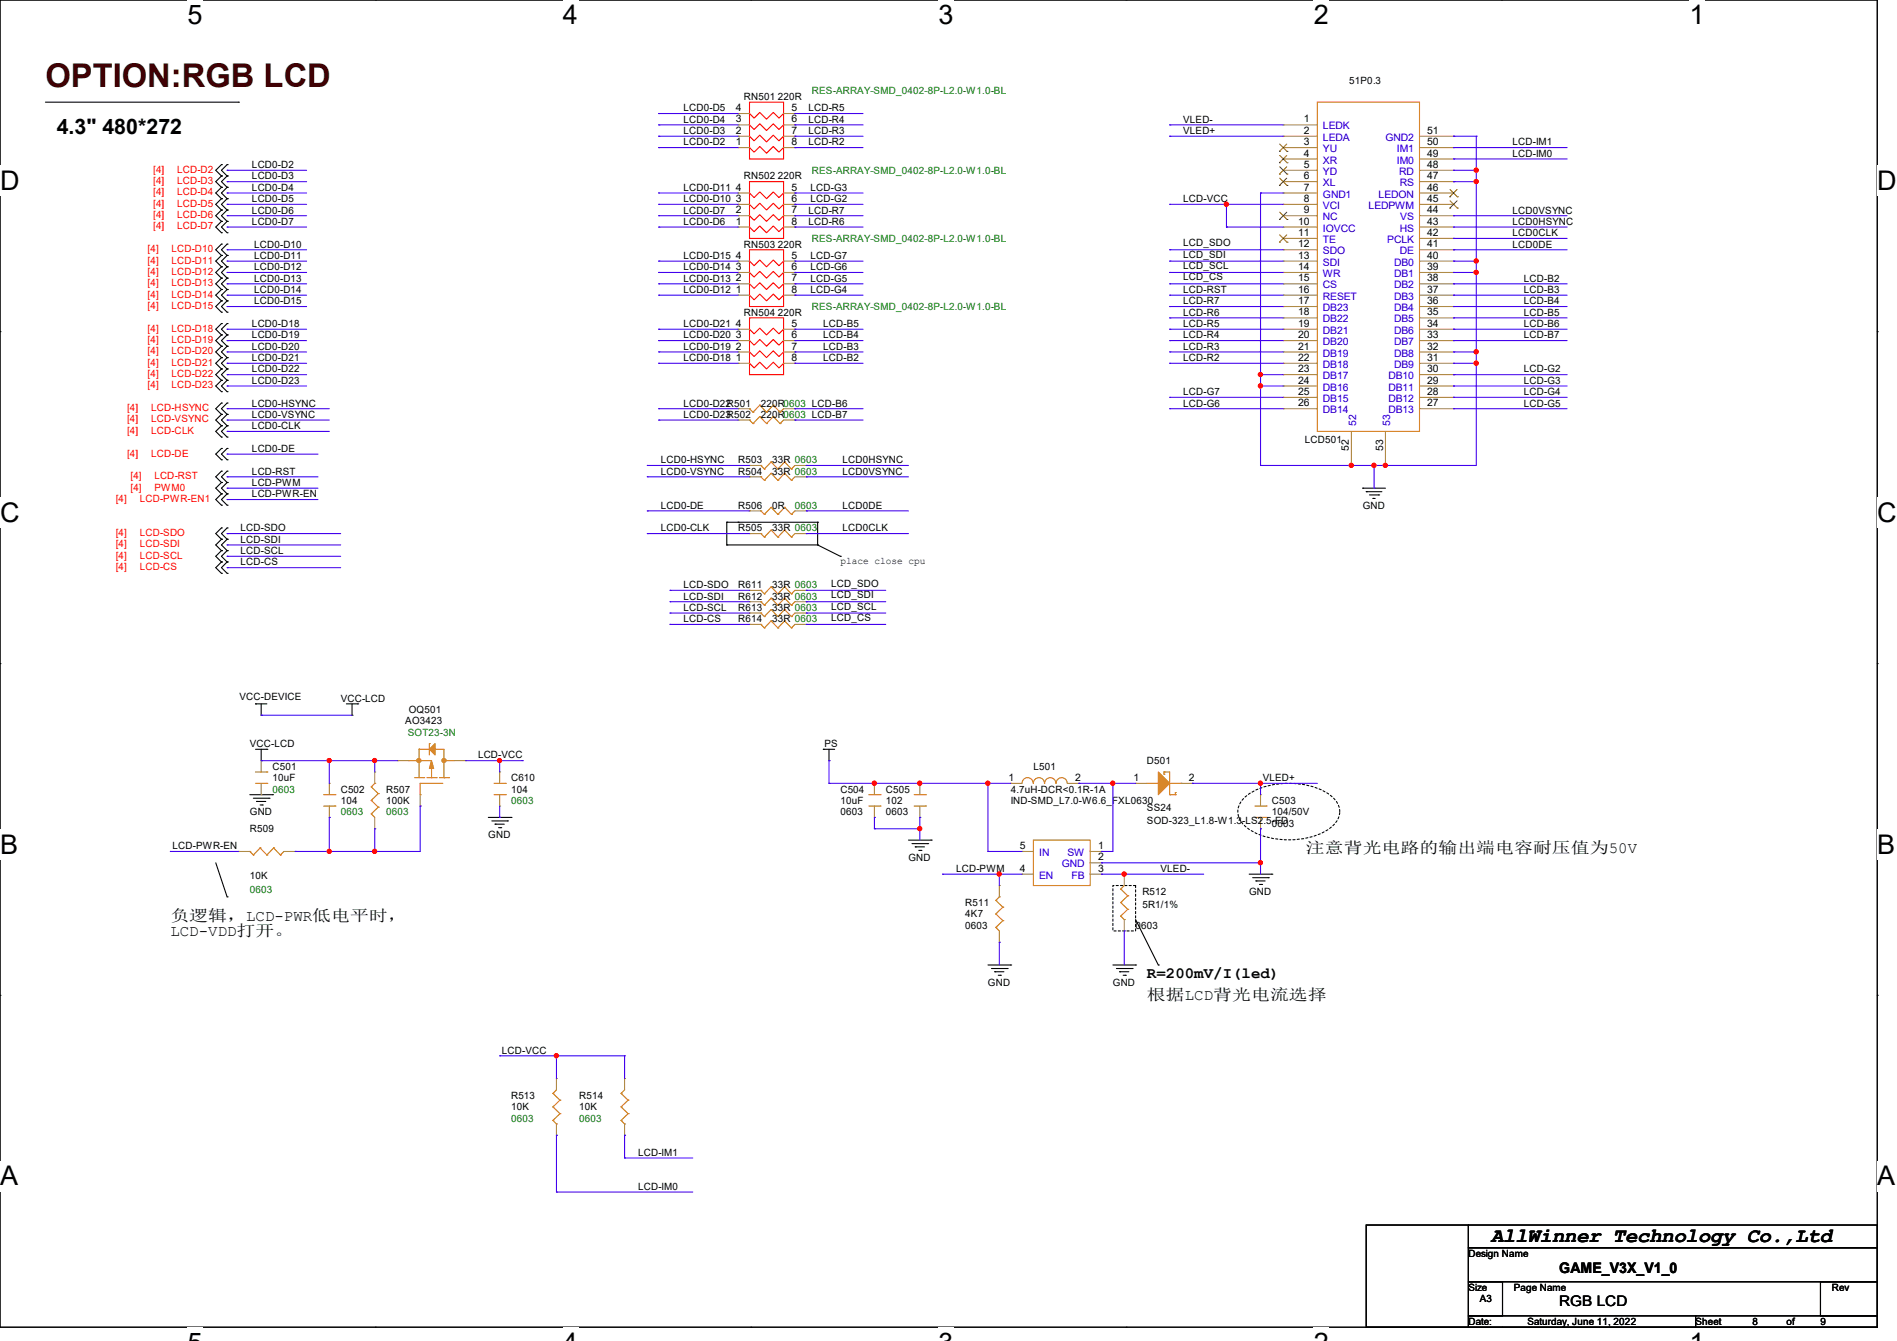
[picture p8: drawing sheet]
<svg xmlns="http://www.w3.org/2000/svg" width="297mm" height="210mm" viewBox="0 0 297 210" stroke-linecap="round" stroke-linejoin="round" font-family="sans-serif">
<defs><g id="words">
<text font-size="5.1" fill="#400000" x="7.1" y="13.7">OPTION:RGB LCD</text>
<g font-size="4.2">
<text x="29.4" y="3.8">5</text>
<text x="88.1" y="3.8">4</text>
<text x="146.9" y="3.8">3</text>
<text x="205.7" y="3.8">2</text>
<text x="264.5" y="3.8">1</text>
<text x="0" y="29.8">D</text>
<text x="293.9" y="29.8">D</text>
<text x="0" y="81.7">C</text>
<text x="293.9" y="81.7">C</text>
<text x="0" y="133.7">B</text>
<text x="293.9" y="133.7">B</text>
<text x="0" y="185.6">A</text>
<text x="293.9" y="185.6">A</text>
</g>
<text font-size="3.3" x="8.9" y="20.9">4.3&quot; 480*272</text>
<text font-size="3.2" x="233.5" y="194.5">AllWinner Technology Co.,Ltd</text>
<g font-size="2.5">
<text x="204.5" y="133.5">注意背光电路的输出端电容耐压值为50V</text>
<text x="26.7" y="146.6">LCD-VDD打开。</text>
<text x="26.7" y="144.2">负逻辑，LCD-PWR低电平时，</text>
<text x="179.6" y="153.1">R=200mV/I(led)</text>
<text x="179.6" y="156.6">根据LCD背光电流选择</text>
</g>
<g font-size="2.3">
<text x="244.1" y="199.3">GAME_V3X_V1_0</text>
<text x="244.1" y="204.6">RGB LCD</text>
</g>
<g font-size="1.6">
<text x="107" y="17.4">LCD0-D5</text>
<text x="115.2" y="17.4">4</text>
<text x="116.5" y="15.7">RN501 220R</text>
<text x="123.9" y="17.4">5</text>
<text x="126.6" y="17.4">LCD-R5</text>
<text x="211.2" y="13.2">51P0.3</text>
<text x="107" y="21">LCD0-D3</text>
<text x="107" y="19.2">LCD0-D4</text>
<text x="107" y="22.8">LCD0-D2</text>
<text x="115.2" y="19.2">3</text>
<text x="115.2" y="21">2</text>
<text x="115.2" y="22.7">1</text>
<text x="123.9" y="22.7">8</text>
<text x="123.9" y="21">7</text>
<text x="123.9" y="19.2">6</text>
<text x="126.6" y="22.8">LCD-R2</text>
<text x="126.6" y="21">LCD-R3</text>
<text x="126.6" y="19.2">LCD-R4</text>
<text x="185.2" y="19.2">VLED-</text>
<text x="185.2" y="21">VLED+</text>
<text x="204.1" y="22.7">3</text>
<text x="204.1" y="21">2</text>
<text x="204.1" y="19.2">1</text>
<text x="223.5" y="22.7">50</text>
<text x="223.5" y="21">51</text>
<text x="236.8" y="22.8">LCD-IM1</text>
<text x="39.5" y="28.1">LCD0-D3</text>
<text x="39.5" y="26.3">LCD0-D2</text>
<text x="39.5" y="29.9">LCD0-D4</text>
<text x="107" y="29.9">LCD0-D11</text>
<text x="115.2" y="29.8">4</text>
<text x="116.5" y="28.1">RN502 220R</text>
<text x="123.9" y="29.8">5</text>
<text x="126.9" y="29.9">LCD-G3</text>
<text x="204.1" y="29.8">7</text>
<text x="204.1" y="28.1">6</text>
<text x="204.1" y="26.3">5</text>
<text x="204.1" y="24.5">4</text>
<text x="223.5" y="29.8">46</text>
<text x="223.5" y="28.1">47</text>
<text x="223.5" y="26.3">48</text>
<text x="223.5" y="24.5">49</text>
<text x="236.8" y="24.6">LCD-IM0</text>
<text x="39.5" y="31.7">LCD0-D5</text>
<text x="39.5" y="33.4">LCD0-D6</text>
<text x="39.5" y="35.2">LCD0-D7</text>
<text x="107" y="35.2">LCD0-D6</text>
<text x="107" y="33.4">LCD0-D7</text>
<text x="107" y="31.7">LCD0-D10</text>
<text x="115.2" y="31.6">3</text>
<text x="115.2" y="33.4">2</text>
<text x="115.2" y="35.2">1</text>
<text x="123.9" y="35.2">8</text>
<text x="123.9" y="33.4">7</text>
<text x="123.9" y="31.6">6</text>
<text x="126.6" y="35.2">LCD-R6</text>
<text x="126.6" y="33.4">LCD-R7</text>
<text x="126.9" y="31.7">LCD-G2</text>
<text x="185.2" y="31.7">LCD-VCC</text>
<text x="203.2" y="35.2">10</text>
<text x="204.1" y="33.4">9</text>
<text x="204.1" y="31.6">8</text>
<text x="223.5" y="33.4">44</text>
<text x="223.5" y="35.2">43</text>
<text x="223.5" y="31.6">45</text>
<text x="236.8" y="33.4">LCD0VSYNC</text>
<text x="236.8" y="35.2">LCD0HSYNC</text>
<text x="39.8" y="38.8">LCD0-D10</text>
<text x="39.8" y="40.6">LCD0-D11</text>
<text x="107" y="40.6">LCD0-D15</text>
<text x="115.2" y="40.5">4</text>
<text x="116.5" y="38.8">RN503 220R</text>
<text x="123.9" y="40.5">5</text>
<text x="126.9" y="40.6">LCD-G7</text>
<text x="185.2" y="38.6">LCD_SDO</text>
<text x="185.2" y="40.3">LCD_SDI</text>
<text x="203.2" y="37">11</text>
<text x="203.2" y="40.5">13</text>
<text x="203.2" y="38.7">12</text>
<text x="223.5" y="40.5">40</text>
<text x="223.5" y="38.7">41</text>
<text x="223.5" y="37">42</text>
<text x="236.8" y="37">LCD0CLK</text>
<text x="236.8" y="38.8">LCD0DE</text>
<text x="39.8" y="42.3">LCD0-D12</text>
<text x="39.8" y="44.1">LCD0-D13</text>
<text x="39.8" y="45.9">LCD0-D14</text>
<text x="39.8" y="47.7">LCD0-D15</text>
<text x="107" y="45.9">LCD0-D12</text>
<text x="107" y="44.1">LCD0-D13</text>
<text x="107" y="42.3">LCD0-D14</text>
<text x="115.2" y="42.3">3</text>
<text x="115.2" y="44.1">2</text>
<text x="115.2" y="45.8">1</text>
<text x="123.9" y="45.8">8</text>
<text x="123.9" y="44.1">7</text>
<text x="123.9" y="42.3">6</text>
<text x="126.9" y="45.9">LCD-G4</text>
<text x="126.9" y="44.1">LCD-G5</text>
<text x="126.9" y="42.3">LCD-G6</text>
<text x="185.2" y="42.1">LCD_SCL</text>
<text x="185.2" y="43.9">LCD_CS</text>
<text x="185.2" y="45.9">LCD-RST</text>
<text x="185.2" y="47.7">LCD-R7</text>
<text x="203.2" y="47.6">17</text>
<text x="203.2" y="45.8">16</text>
<text x="203.2" y="44.1">15</text>
<text x="203.2" y="42.3">14</text>
<text x="223.5" y="42.3">39</text>
<text x="223.5" y="44.1">38</text>
<text x="223.5" y="45.8">37</text>
<text x="223.5" y="47.6">36</text>
<text x="238.6" y="44.1">LCD-B2</text>
<text x="238.6" y="45.9">LCD-B3</text>
<text x="238.6" y="47.7">LCD-B4</text>
<text x="39.5" y="51.2">LCD0-D18</text>
<text x="39.5" y="53">LCD0-D19</text>
<text x="107" y="53">LCD0-D20</text>
<text x="107" y="51.2">LCD0-D21</text>
<text x="115.2" y="51.2">4</text>
<text x="115.2" y="53">3</text>
<text x="116.5" y="49.4">RN504 220R</text>
<text x="123.9" y="53">6</text>
<text x="123.9" y="51.2">5</text>
<text x="128.9" y="53">LCD-B4</text>
<text x="128.9" y="51.2">LCD-B5</text>
<text x="185.2" y="49.4">LCD-R6</text>
<text x="185.2" y="51.2">LCD-R5</text>
<text x="185.2" y="53">LCD-R4</text>
<text x="203.2" y="53">20</text>
<text x="203.2" y="51.2">19</text>
<text x="203.2" y="49.4">18</text>
<text x="223.5" y="49.4">35</text>
<text x="223.5" y="51.2">34</text>
<text x="223.5" y="53">33</text>
<text x="238.6" y="49.4">LCD-B5</text>
<text x="238.6" y="51.2">LCD-B6</text>
<text x="238.6" y="53">LCD-B7</text>
<text x="39.5" y="54.8">LCD0-D20</text>
<text x="39.5" y="58.3">LCD0-D22</text>
<text x="39.5" y="56.6">LCD0-D21</text>
<text x="107" y="56.6">LCD0-D18</text>
<text x="107" y="54.8">LCD0-D19</text>
<text x="115.2" y="54.7">2</text>
<text x="115.2" y="56.5">1</text>
<text x="123.9" y="56.5">8</text>
<text x="123.9" y="54.7">7</text>
<text x="128.9" y="56.6">LCD-B2</text>
<text x="128.9" y="54.8">LCD-B3</text>
<text x="185.2" y="54.8">LCD-R3</text>
<text x="185.2" y="56.6">LCD-R2</text>
<text x="203.2" y="58.3">23</text>
<text x="203.2" y="56.5">22</text>
<text x="203.2" y="54.7">21</text>
<text x="223.5" y="54.7">32</text>
<text x="223.5" y="56.5">31</text>
<text x="223.5" y="58.3">30</text>
<text x="238.6" y="58.3">LCD-G2</text>
<text x="39.5" y="60.1">LCD0-D23</text>
<text x="39.5" y="65.4">LCD0-VSYNC</text>
<text x="39.5" y="63.7">LCD0-HSYNC</text>
<text x="107" y="63.7">LCD0-D22R501</text>
<text x="107" y="65.4">LCD0-D23R502</text>
<text x="119.1" y="65.4">220R0603 LCD-B7</text>
<text x="119.1" y="63.7">220R0603 LCD-B6</text>
<text x="185.2" y="61.9">LCD-G7</text>
<text x="185.2" y="63.7">LCD-G6</text>
<text x="203.2" y="63.6">26</text>
<text x="203.2" y="61.8">25</text>
<text x="203.2" y="60.1">24</text>
<text x="223.5" y="60.1">29</text>
<text x="223.5" y="61.8">28</text>
<text x="223.5" y="63.6">27</text>
<text x="238.6" y="60.1">LCD-G3</text>
<text x="238.6" y="61.9">LCD-G4</text>
<text x="238.6" y="63.7">LCD-G5</text>
<text x="39.5" y="70.8">LCD0-DE</text>
<text x="39.5" y="67.2">LCD0-CLK</text>
<text x="204.3" y="69.3">LCD501</text>
<text x="211.2" y="70.6" transform="rotate(-90 211.2 70.6)">52</text>
<text x="216.5" y="70.6" transform="rotate(-90 216.5 70.6)">53</text>
<text x="39.5" y="76.1">LCD-PWM</text>
<text x="39.5" y="77.9">LCD-PWR-EN</text>
<text x="39.5" y="74.3">LCD-RST</text>
<text x="103.5" y="72.6">LCD0-HSYNC</text>
<text x="103.5" y="74.3">LCD0-VSYNC</text>
<text x="115.6" y="72.6">R503</text>
<text x="115.6" y="74.3">R504</text>
<text x="120.9" y="72.6">33R 0603</text>
<text x="120.9" y="74.3">33R 0603</text>
<text x="131.9" y="72.6">LCD0HSYNC</text>
<text x="131.9" y="74.3">LCD0VSYNC</text>
<text x="37.7" y="83.2">LCD-SDO</text>
<text x="103.5" y="79.7">LCD0-DE</text>
<text x="103.5" y="83.2">LCD0-CLK</text>
<text x="115.6" y="83.2">R505</text>
<text x="115.6" y="79.7">R506</text>
<text x="120.9" y="83.2">33R 0603</text>
<text x="120.9" y="79.7">0R</text>
<text x="131.9" y="79.7">LCD0DE</text>
<text x="131.9" y="83.2">LCD0CLK</text>
<text x="213.4" y="79.7">GND</text>
<text x="37.7" y="85">LCD-SDI</text>
<text x="37.7" y="86.8">LCD-SCL</text>
<text x="37.7" y="88.6">LCD-CS</text>
<text x="131.6" y="88.3">place close cpu</text>
<text x="107" y="92.1">LCD-SDO</text>
<text x="107" y="93.9">LCD-SDI</text>
<text x="107" y="95.7">LCD-SCL</text>
<text x="115.6" y="92.1">R611</text>
<text x="115.6" y="93.9">R612</text>
<text x="115.6" y="95.7">R613</text>
<text x="120.9" y="92.1">33R 0603</text>
<text x="120.9" y="93.9">33R 0603</text>
<text x="120.9" y="95.7">33R 0603</text>
<text x="130.1" y="91.9">LCD_SDO</text>
<text x="130.1" y="93.7">LCD_SDI</text>
<text x="130.1" y="95.5">LCD_SCL</text>
<text x="107" y="97.4">LCD-CS</text>
<text x="115.6" y="97.4">R614</text>
<text x="120.9" y="97.4">33R 0603</text>
<text x="130.1" y="97.2">LCD_CS</text>
<text x="37.5" y="109.6">VCC-DEVICE</text>
<text x="53.3" y="109.9">VCC-LCD</text>
<text x="63.5" y="113.5">AO3423</text>
<text x="64" y="111.7">OQ501</text>
<text x="39.1" y="117">VCC-LCD</text>
<text x="74.8" y="118.8">LCD-VCC</text>
<text x="129.1" y="117">PS</text>
<text x="179.6" y="119.7">D501</text>
<text x="42.7" y="120.6">C501</text>
<text x="42.7" y="122.3">10uF</text>
<text x="53.3" y="124.1">C502</text>
<text x="53.3" y="125.9">104</text>
<text x="60.5" y="124.1">R507</text>
<text x="60.5" y="125.9">100K</text>
<text x="80" y="122.3">C610</text>
<text x="80" y="124.1">104</text>
<text x="131.6" y="124.1">C504</text>
<text x="131.6" y="125.9">10uF</text>
<text x="138.7" y="124.1">C505</text>
<text x="138.7" y="125.9">102</text>
<text x="157.9" y="122.3">1</text>
<text x="158.2" y="124.1">4.7uH-DCR&lt;0.1R-1A</text>
<text x="158.2" y="125.9">IND-SMD_L7.0-W6.6_FXL0630</text>
<text x="161.8" y="120.6">L501</text>
<text x="168.4" y="122.3">2</text>
<text x="177.5" y="122.3">1</text>
<text x="186.1" y="122.3">2</text>
<text x="197.7" y="122.3">VLED+</text>
<text x="199.1" y="125.9">C503</text>
<text x="39.1" y="127.7">GND</text>
<text x="39.1" y="130.3">R509</text>
<text x="76.5" y="131.2">GND</text>
<text x="131.6" y="127.7">0603</text>
<text x="138.7" y="127.7">0603</text>
<text x="179.6" y="127">SS24</text>
<text x="179.6" y="129.1">SOD-323_L1.8-W1.3-LS2.5-FD</text>
<text x="199.1" y="127.7">104/50V</text>
<text x="199.1" y="129.5">0603</text>
<text x="27" y="133">LCD-PWR-EN</text>
<text x="39.1" y="137.6">10K</text>
<text x="142.2" y="134.8">GND</text>
<text x="149.7" y="136.6">LCD-PWM</text>
<text x="159.7" y="133">5</text>
<text x="159.7" y="136.5">4</text>
<text x="171.9" y="133">1</text>
<text x="171.9" y="136.5">3</text>
<text x="171.9" y="134.7">2</text>
<text x="181.7" y="136.6">VLED-</text>
<text x="151.1" y="141.9">R511</text>
<text x="151.1" y="143.7">4K7</text>
<text x="178.9" y="140.1">R512</text>
<text x="178.9" y="142.2">5R1/1%</text>
<text x="195.6" y="140.1">GND</text>
<text x="151.1" y="145.5">0603</text>
<text x="177.8" y="145.5">0603</text>
<text x="154.7" y="154.3">GND</text>
<text x="174.2" y="154.3">GND</text>
<text x="78.6" y="165">LCD-VCC</text>
<text x="80" y="172.1">R513</text>
<text x="80" y="173.9">10K</text>
<text x="90.7" y="172.1">R514</text>
<text x="90.7" y="173.9">10K</text>
<text x="99.9" y="181">LCD-IM1</text>
<text x="99.9" y="186.3">LCD-IM0</text>
<text x="229.9" y="196.8">Design Name</text>
<text x="229.9" y="202.2">Size</text>
<text x="231.7" y="204">A3</text>
<text x="237" y="202.2">Page Name</text>
<text x="286.8" y="202.2">Rev</text>
<text x="229.9" y="207.5">Date:</text>
<text x="239.1" y="207.5">Saturday, June 11, 2022</text>
<text x="265.5" y="207.5">Sheet</text>
<text x="274.4" y="207.5">8</text>
<text x="279.7" y="207.5">of</text>
<text x="285" y="207.5">9</text>
</g>
<g font-size="1.6" fill="#008000">
<text x="127.1" y="14.8">RES-ARRAY-SMD_0402-8P-L2.0-W1.0-BL</text>
<text x="127.1" y="27.2">RES-ARRAY-SMD_0402-8P-L2.0-W1.0-BL</text>
<text x="127.1" y="37.9">RES-ARRAY-SMD_0402-8P-L2.0-W1.0-BL</text>
<text x="127.1" y="48.6">RES-ARRAY-SMD_0402-8P-L2.0-W1.0-BL</text>
<text x="124.5" y="79.7">0603</text>
<text x="63.8" y="115.2">SOT23-3N</text>
<text x="42.7" y="124.1">0603</text>
<text x="80" y="125.9">0603</text>
<text x="53.3" y="127.7">0603</text>
<text x="60.5" y="127.7">0603</text>
<text x="39.1" y="139.8">0603</text>
<text x="80" y="175.7">0603</text>
<text x="90.7" y="175.7">0603</text>
</g>
<g font-size="1.6" fill="#00c">
<text x="207.1" y="23.8">YU</text>
<text x="207.1" y="22.1">LEDA</text>
<text x="207.1" y="20.3">LEDK</text>
<text x="216.9" y="22.1">GND2</text>
<text x="218.7" y="23.8">IM1</text>
<text x="207.1" y="29.2">XL</text>
<text x="207.1" y="27.4">YD</text>
<text x="207.1" y="25.6">XR</text>
<text x="218.7" y="25.6">IM0</text>
<text x="219.1" y="27.4">RD</text>
<text x="219.2" y="29.2">RS</text>
<text x="207.1" y="34.5">NC</text>
<text x="207.1" y="32.7">VCI</text>
<text x="207.1" y="30.9">GND1</text>
<text x="214.3" y="32.7">LEDPWM</text>
<text x="215.9" y="30.9">LEDON</text>
<text x="219.2" y="34.5">VS</text>
<text x="207.1" y="38.1">TE</text>
<text x="207.1" y="36.3">IOVCC</text>
<text x="207.1" y="41.6">SDI</text>
<text x="207.1" y="39.8">SDO</text>
<text x="217.2" y="38.1">PCLK</text>
<text x="218.3" y="41.6">DB0</text>
<text x="219.2" y="39.8">DE</text>
<text x="219.2" y="36.3">HS</text>
<text x="207.1" y="46.9">RESET</text>
<text x="207.1" y="45.2">CS</text>
<text x="207.1" y="43.4">WR</text>
<text x="218.3" y="43.4">DB1</text>
<text x="218.3" y="45.2">DB2</text>
<text x="218.3" y="46.9">DB3</text>
<text x="207.1" y="52.3">DB21</text>
<text x="207.1" y="50.5">DB22</text>
<text x="207.1" y="48.7">DB23</text>
<text x="218.3" y="48.7">DB4</text>
<text x="218.3" y="50.5">DB5</text>
<text x="218.3" y="52.3">DB6</text>
<text x="207.1" y="59.4">DB17</text>
<text x="207.1" y="57.6">DB18</text>
<text x="207.1" y="55.8">DB19</text>
<text x="207.1" y="54.1">DB20</text>
<text x="217.4" y="59.4">DB10</text>
<text x="218.3" y="54.1">DB7</text>
<text x="218.3" y="55.8">DB8</text>
<text x="218.3" y="57.6">DB9</text>
<text x="207.1" y="64.7">DB14</text>
<text x="207.1" y="63">DB15</text>
<text x="207.1" y="61.2">DB16</text>
<text x="217.4" y="61.2">DB11</text>
<text x="217.4" y="63">DB12</text>
<text x="217.4" y="64.7">DB13</text>
<text x="212.3" y="66.7" transform="rotate(-90 212.3 66.7)">52</text>
<text x="217.7" y="66.7" transform="rotate(-90 217.7 66.7)">53</text>
<text x="162.7" y="134.1">IN</text>
<text x="162.7" y="137.6">EN</text>
<text x="166.2" y="135.8">GND</text>
<text x="167.1" y="134.1">SW</text>
<text x="167.8" y="137.6">FB</text>
</g>
<g font-size="1.6" fill="#f00">
<text x="24" y="28.8">[4]</text>
<text x="24" y="27.1">[4]</text>
<text x="27.7" y="28.8">LCD-D3</text>
<text x="27.7" y="27.1">LCD-D2</text>
<text x="24" y="32.4">[4]</text>
<text x="24" y="34.2">[4]</text>
<text x="24" y="35.9">[4]</text>
<text x="24" y="30.6">[4]</text>
<text x="27.7" y="32.4">LCD-D5</text>
<text x="27.7" y="34.2">LCD-D6</text>
<text x="27.7" y="35.9">LCD-D7</text>
<text x="27.7" y="30.6">LCD-D4</text>
<text x="23.1" y="39.5">[4]</text>
<text x="23.1" y="41.3">[4]</text>
<text x="26.8" y="39.5">LCD-D10</text>
<text x="26.8" y="41.3">LCD-D11</text>
<text x="23.1" y="43.1">[4]</text>
<text x="23.1" y="46.6">[4]</text>
<text x="23.1" y="44.8">[4]</text>
<text x="26.8" y="43.1">LCD-D12</text>
<text x="26.8" y="46.6">LCD-D14</text>
<text x="26.8" y="44.8">LCD-D13</text>
<text x="23.1" y="48.4">[4]</text>
<text x="23.1" y="51.9">[4]</text>
<text x="23.1" y="53.7">[4]</text>
<text x="26.8" y="48.4">LCD-D15</text>
<text x="26.8" y="51.9">LCD-D18</text>
<text x="26.8" y="53.7">LCD-D19</text>
<text x="23.1" y="55.5">[4]</text>
<text x="23.1" y="59.1">[4]</text>
<text x="23.1" y="57.3">[4]</text>
<text x="26.8" y="55.5">LCD-D20</text>
<text x="26.8" y="59.1">LCD-D22</text>
<text x="26.8" y="57.3">LCD-D21</text>
<text x="19.9" y="64.4">[4]</text>
<text x="23.1" y="60.8">[4]</text>
<text x="23.7" y="64.4">LCD-HSYNC</text>
<text x="26.8" y="60.8">LCD-D23</text>
<text x="19.9" y="66.2">[4]</text>
<text x="19.9" y="67.9">[4]</text>
<text x="19.9" y="71.5">[4]</text>
<text x="23.7" y="66.2">LCD-VSYNC</text>
<text x="23.7" y="67.9">LCD-CLK</text>
<text x="23.7" y="71.5">LCD-DE</text>
<text x="20.4" y="76.8">[4]</text>
<text x="20.4" y="75.1">[4]</text>
<text x="24.2" y="76.8">PWM0</text>
<text x="24.2" y="75.1">LCD-RST</text>
<text x="18.1" y="78.6">[4]</text>
<text x="18.1" y="83.9">[4]</text>
<text x="21.9" y="78.6">LCD-PWR-EN1</text>
<text x="21.9" y="83.9">LCD-SDO</text>
<text x="18.1" y="85.7">[4]</text>
<text x="18.1" y="87.5">[4]</text>
<text x="18.1" y="89.3">[4]</text>
<text x="21.9" y="85.7">LCD-SDI</text>
<text x="21.9" y="87.5">LCD-SCL</text>
<text x="21.9" y="89.3">LCD-CS</text>
</g>
</g></defs>
<path d="M0 0h293.9v207.9h-293.9z" fill="none" stroke="#000" stroke-width=".17"/>
<g fill="#fff">
<path d="M29.4 0h2.3v4.7h-2.3z"/>
<path d="M29.4 207.9h2.3v2.1h-2.3z"/>
</g>
<path d="M58.8 0h.1M58.8 207.9h.1" fill="none" stroke="#000" stroke-width=".17"/>
<g fill="#fff">
<path d="M88.1 0h2.4v4.7h-2.4z"/>
<path d="M88.1 207.9h2.4v2.1h-2.4z"/>
</g>
<path d="M117.6 0h.1M117.6 207.9h.1" fill="none" stroke="#000" stroke-width=".17"/>
<g fill="#fff">
<path d="M146.9 0h2.4v4.7h-2.4z"/>
<path d="M146.9 207.9h2.4v2.1h-2.4z"/>
</g>
<path d="M176.3 0h.1M176.3 207.9h.1" fill="none" stroke="#000" stroke-width=".17"/>
<g fill="#fff">
<path d="M205.7 0h2.4v4.7h-2.4z"/>
<path d="M205.7 207.9h2.4v2.1h-2.4z"/>
</g>
<path d="M235.1 0h.1M235.1 207.9h.1" fill="none" stroke="#000" stroke-width=".17"/>
<g fill="#fff">
<path d="M264.5 0h2.4v4.7h-2.4z"/>
<path d="M264.5 207.9h2.4v2.1h-2.4z"/>
<path d="M0 26h3v4.7h-3z"/>
<path d="M293.9 26h3.1v4.7h-3.1z"/>
<path d="M0 77.9h3v4.7h-3z"/>
<path d="M293.9 77.9h3.1v4.7h-3.1z"/>
</g>
<path d="M0 51.9h.1M293.9 51.9h.1" fill="none" stroke="#000" stroke-width=".17"/>
<g fill="#fff">
<path d="M0 129.9h2.8v4.7h-2.8z"/>
<path d="M293.9 129.9h2.9v4.7h-2.9z"/>
</g>
<path d="M0 103.9h.1M293.9 103.9h.1" fill="none" stroke="#000" stroke-width=".17"/>
<g fill="#fff">
<path d="M0 181.8h2.8v4.8h-2.8z"/>
<path d="M293.8 181.8h3v4.8h-3z"/>
</g>
<g fill="none" stroke="#000" stroke-width=".17">
<path d="M7.1 16h30.2M37.3 16h.1M34.7 29.3h.1M34.7 27.6h.1M34.7 25.8h.1M34.7 32.9h.1M34.7 31.1h.1M34.7 34.7h.1M34.7 36.4h.1M34.7 38.2h.1M34.7 27.6l-.9 .8 .9 .9M34.7 25.8l-.9 .9 .9 .9"/>
<path d="M34.7 31.1l-.9 .9 .9 .9M34.7 32.9l-.9 .9 .9 .9M34.7 34.7l-.9 .9 .9 .8M34.7 29.3l-.9 .9 .9 .9M34.7 38.2l-.9 .9 .9 .9M35.6 29.3h.1M35.6 27.6h.1M35.6 25.8h.1M35.6 32.9h.1M35.6 31.1h.1M35.6 34.7h.1M35.6 36.4h.1"/>
<path d="M35.6 38.2h.1M35.6 27.6l-.9 .8 .9 .9M35.6 25.8l-.9 .9 .9 .9M35.6 31.1l-.9 .9 .9 .9M35.6 32.9l-.9 .9 .9 .9M35.6 34.7l-.9 .9 .9 .8M35.6 29.3l-.9 .9 .9 .9M35.6 38.2l-.9 .9 .9 .9M34.7 40h.1M34.7 41.8h.1M34.7 43.6h.1M34.7 47.1h.1"/>
<path d="M34.7 45.3h.1M34.7 48.9h.1M34.7 52.5h.1M34.7 50.7h.1M34.7 54.2h.1M34.7 56h.1M34.7 59.6h.1M34.7 57.8h.1M34.7 40l-.9 .9 .9 .9M34.7 41.8l-.9 .9 .9 .9M34.7 45.3l-.9 .9 .9 .9M34.7 47.1l-.9 .9 .9 .9"/>
<path d="M34.7 43.6l-.9 .8 .9 .9M34.7 50.7l-.9 .9 .9 .9M34.7 52.5l-.9 .8 .9 .9M34.7 54.2l-.9 .9 .9 .9M34.7 57.8l-.9 .9 .9 .9M34.7 56l-.9 .9 .9 .9M34.7 59.6l-.9 .9 .9 .8M35.6 40h.1M35.6 41.8h.1M35.6 43.6h.1M35.6 47.1h.1M35.6 45.3h.1"/>
<path d="M35.6 48.9h.1M35.6 52.5h.1M35.6 50.7h.1M35.6 54.2h.1M35.6 56h.1M35.6 59.6h.1M35.6 57.8h.1M35.6 40l-.9 .9 .9 .9M35.6 41.8l-.9 .9 .9 .9M35.6 45.3l-.9 .9 .9 .9M35.6 47.1l-.9 .9 .9 .9M35.6 43.6l-.9 .8 .9 .9"/>
<path d="M35.6 50.7l-.9 .9 .9 .9M35.6 52.5l-.9 .8 .9 .9M35.6 54.2l-.9 .9 .9 .9M35.6 57.8l-.9 .9 .9 .9M35.6 56l-.9 .9 .9 .9M35.6 59.6l-.9 .9 .9 .8M34.7 64.9h.1M34.7 63.1h.1M34.7 66.7h.1M34.7 68.5h.1M34.7 77.3h.1M34.7 79.1h.1"/>
<path d="M34.7 70.2h.1M34.7 72h.1M34.7 75.6h.1M34.7 61.3h.1M34.7 73.8h.1M34.7 63.1l-.9 .9 .9 .9M34.7 64.9l-.9 .9 .9 .9M34.7 66.7l-.9 .9 .9 .9M34.7 77.3l-.9 .9 .9 .9M34.7 70.2l-.9 .9 .9 .9M34.7 75.6l-.9 .9 .9 .8M34.7 73.8l-.9 .9 .9 .9"/>
<path d="M35.6 64.9h.1M35.6 63.1h.1M35.6 66.7h.1M35.6 68.5h.1M35.6 77.3h.1M35.6 79.1h.1M35.6 70.2h.1M35.6 72h.1M35.6 75.6h.1M35.6 61.3h.1M35.6 73.8h.1M35.6 63.1l-.9 .9 .9 .9"/>
<path d="M35.6 64.9l-.9 .9 .9 .9M35.6 66.7l-.9 .9 .9 .9M35.6 77.3l-.9 .9 .9 .9M35.6 70.2l-.9 .9 .9 .9M35.6 75.6l-.9 .9 .9 .8M35.6 73.8l-.9 .9 .9 .9M213.4 76.5h.1M213.4 76.5h3.5M213.9 77h.1M213.9 77h2.5M214.4 77.5h1.5M215 78.1h.1"/>
<path d="M215 78.1h.3M215.9 77.5h.1M34.7 82.7h.1M34.7 84.5h.1M34.7 86.2h.1M34.7 88h.1M34.7 89.8h.1M34.7 82.7l-.9 .9 .9 .9M34.7 84.5l-.9 .8 .9 .9M34.7 86.2l-.9 .9 .9 .9M34.7 88l-.9 .9 .9 .9M35.6 82.7h.1"/>
<path d="M35.6 84.5h.1M35.6 86.2h.1M35.6 88h.1M35.6 89.8h.1M35.6 82.7l-.9 .9 .9 .9M35.6 84.5l-.9 .8 .9 .9M35.6 86.2l-.9 .9 .9 .9M35.6 88l-.9 .9 .9 .9M113.8 81.8h.1M113.8 85.3h.1M113.8 81.8h14.2M113.8 81.8v3.5"/>
<path d="M113.8 85.3h14.2M115.6 81.8h.1M128 85.3h.1M128 81.8h.1M128 81.8v3.5M128 85.3l3.6 1.8M131.6 87.1h.1M40 110.2h.1M40 117.3h1.8M40 110.2h1.8M40.9 119.1h.1M40.9 112h.1"/>
<path d="M40.9 110.2v1.8M40.9 117.3v1.8M41.8 117.3h.1M54.2 110.2h1.8M55.1 112h.1M55.1 110.2v1.8M56 110.2h.1M128.9 117.3h.1M128.9 117.3h1.8M129.8 119.1h.1M129.8 117.3v1.8M33.8 135.1l1.8 5.4"/>
<path d="M39.1 124.5h3.6M39.7 125h2.4M40.2 125.5h.1M40.2 125.5h1.4M40.7 126.1h.4M41.1 126.1h.1M42.1 125h.1M42.7 124.5h.1M76.5 128h3.5M77 128.6h2.5M77.5 129.1h.1M77.5 129.1h1.5"/>
<path d="M78.1 129.6h.3M78.4 129.6h.1M79.5 128.6h.1M80 128h.1M142.2 131.6h3.6M142.8 132.1h2.4M143.3 132.6h.1M143.3 132.6h1.4M143.8 133.2h.4M144.2 133.2h.1M145.2 132.1h.1M145.8 131.6h.1"/>
<path d="M195.6 136.9h3.5M196.1 137.5h2.5M196.6 138h.1M196.6 138h1.5M197.2 138.5h.3M197.5 138.5h.1M198.6 137.5h.1M199.1 136.9h.1M0 155.9h.1M35.6 140.5h.1M154.7 151.1h3.5M155.2 151.7h2.5"/>
<path d="M155.7 152.2h.1M155.7 152.2h1.5M156.3 152.7h.3M156.6 152.7h.1M157.7 151.7h.1M158.2 151.1h.1M174.2 151.1h3.6M174.8 151.7h2.4M175.3 152.2h.1M175.3 152.2h1.4M175.9 152.7h.3M176.2 152.7h.1"/>
<path d="M177.2 151.7h.1M177.8 151.1h.1M177.8 144l3.6 7.1M181.4 151.1h.1M293.9 155.9h.1M213.9 191.9h16v16h-16zM229.9 191.9h64v3.5h-64zM229.9 195.4h64v5.3h-64zM229.9 200.7h5.3v5.4h-5.3zM229.9 206.1h35.6v1.8h-35.6zM265.5 206.1h28.4v1.8h-28.4zM285 200.7h8.9v5.4h-8.9z"/>
</g>
<path d="M174.2 138.7h3.6v7.1h-3.6zM194.7 125.1a10.7 10.7 0 0 1 8.4-2.4 9.2 9.2 0 0 1 5.8 2.4 2.76 2.76 0 0 1 0 4 10.7 10.7 0 0 1-8.4 2.4 9.2 9.2 0 0 1-5.8-2.4 2.76 2.76 0 0 1 0-4z" fill="none" stroke="#000" stroke-width=".17" stroke-dasharray=".3 .3"/>
<g fill="none" stroke="#cc8006" stroke-width=".17">
<path d="M206.2 16h16v51.6h-16zM117.3 65.8h.1M117.3 64h.1M117.3 65.8l.6 .5M117.3 64l.6 .6M117.9 66.3h.1M117.9 64.6h.1M119 65.2h.1M119 63.5h.1M119 65.2l1 1.1M119 65.2l-1.1 1.1M119 63.5l1 1.1"/>
<path d="M119 63.5l-1.1 1.1M119.1 72.9h.1M119.1 74.7h.1M119.1 72.9l.6 .5M119.1 74.7l.6 .5M119.7 73.4h.1M119.7 75.2h.1M120 66.3h.1M120 64.6h.1M120.7 72.3h.1M120.7 74.1h.1M120.7 79.5h.1"/>
<path d="M120.7 72.3l1.1 1.1M120.7 72.3l-1 1.1M120.7 74.1l1.1 1.1M120.7 74.1l-1 1.1M120.7 79.5l1.1 1.1M120.7 79.5l-1 1.1M121.1 65.2h.1M121.1 63.5h.1M121.1 65.2l1 1.1M121.1 65.2l-1.1 1.1M121.1 63.5l1 1.1M121.1 63.5l-1.1 1.1"/>
<path d="M121.8 73.4h.1M121.8 75.2h.1M122.1 66.3h.1M122.1 64.6h.1M122.7 65.8l-.6 .5M122.7 64l-.6 .6M122.9 72.3h.1M122.9 74.1h.1M122.9 79.5h.1M122.9 72.3l1 1.1M122.9 72.3l-1.1 1.1M122.9 74.1l1 1.1"/>
<path d="M122.9 74.1l-1.1 1.1M122.9 79.5l1 1.1M122.9 79.5l-1.1 1.1M123.9 73.4h.1M123.9 75.2h.1M124.5 72.9l-.6 .5M124.5 74.7l-.6 .5M119.1 83.6h.1M119.1 92.5h.1M119.1 94.2h.1M119.1 96h.1M119.1 80h.1"/>
<path d="M119.1 97.8h.1M119.1 83.6l.6 .5M119.1 92.5l.6 .5M119.1 94.2l.6 .6M119.1 96l.6 .6M119.1 80l.6 .6M119.1 97.8l.6 .5M119.7 84.1h.1M119.7 93h.1M119.7 94.8h.1M119.7 96.6h.1M119.7 80.6h.1"/>
<path d="M119.7 98.3h.1M120.7 83h.1M120.7 91.9h.1M120.7 93.7h.1M120.7 95.5h.1M120.7 97.2h.1M120.7 83l1.1 1.1M120.7 83l-1 1.1M120.7 91.9l1.1 1.1M120.7 91.9l-1 1.1M120.7 93.7l1.1 1.1M120.7 93.7l-1 1.1"/>
<path d="M120.7 95.5l1.1 1.1M120.7 95.5l-1 1.1M120.7 97.2l1.1 1.1M120.7 97.2l-1 1.1M121.8 84.1h.1M121.8 93h.1M121.8 94.8h.1M121.8 96.6h.1M121.8 80.6h.1M121.8 98.3h.1M122.9 83h.1M122.9 91.9h.1"/>
<path d="M122.9 93.7h.1M122.9 95.5h.1M122.9 97.2h.1M122.9 83l1 1.1M122.9 83l-1.1 1.1M122.9 91.9l1 1.1M122.9 91.9l-1.1 1.1M122.9 93.7l1 1.1M122.9 93.7l-1.1 1.1M122.9 95.5l1 1.1M122.9 95.5l-1.1 1.1M122.9 97.2l1 1.1"/>
<path d="M122.9 97.2l-1.1 1.1M123.9 84.1h.1M123.9 93h.1M123.9 94.8h.1M123.9 96.6h.1M123.9 80.6h.1M123.9 98.3h.1M124.5 83.6l-.6 .5M124.5 92.5l-.6 .5M124.5 94.2l-.6 .6M124.5 96l-.6 .6M124.5 80l-.6 .6"/>
<path d="M124.5 97.8l-.6 .5M64 119.1h.1M64 119.1h3.6M65.6 117.3h.1M65.6 117.3v4.5M65.6 117.3h1.6M67.2 116.5h.1M67.2 116.5v1.7M68.1 117.3h.1M68.1 117.3h1.4v4.5M69.5 119.1h.1M69.5 119.1h1.6"/>
<path d="M39.1 133.3h.1M39.1 133.3l.6 .6M39.7 133.9h.1M40 122.7h1.8M40 120.9h1.8M40.7 132.8h.1M40.7 132.8l1.1 1.1M40.7 132.8l-1 1.1M41.8 133.9h.1M41.8 122.7h.1M41.8 120.9h.1M42.8 132.8h.1"/>
<path d="M42.8 132.8l1.1 1.1M42.8 132.8l-1 1.1M43.9 133.9h.1M44.4 133.3l-.5 .6M50.7 124.5h1.8M50.7 126.2h1.8M52.5 126.2h.1M52.5 124.5h.1M58.1 127.5h.1M58.1 125.3h.1M58.1 123.2h.1M58.1 127.5l.6 .5"/>
<path d="M58.1 125.3l1.1 1.1M58.1 123.2l1.1 1.1M58.7 122.7h.1M58.7 122.7l-.6 .5M59.2 126.4h.1M59.2 124.3h.1M59.2 126.4l-1.1 1.1M59.2 124.3l-1.1 1M64.9 121.8h1.4M65.8 122.7h.1M65.8 124.5h.1M65.8 122.7h3.5"/>
<path d="M65.8 122.7v1.8M66.3 121.8h.1M66.8 121.8h1.5M67.6 121.8h.1M67.6 120v1.8M68.3 121.8h.1M68.8 121.8h1.4M69.5 121.8h.1M70.2 121.8h.1M77.3 124.5h1.8M77.3 122.7h1.8M79.1 124.5h.1"/>
<path d="M79.1 122.7h.1M136 124.5h1.8M136 126.2h1.8M137.8 126.2h.1M137.8 124.5h.1M143.1 124.5h1.8M143.1 126.2h1.8M144.9 126.2h.1M144.9 124.5h.1M160 122.7a.87 .87 0 0 1 .9-.9 .87 .87 0 0 1 .9 .9M161.8 122.7a.87 .87 0 0 1 .9-.9 .87 .87 0 0 1 .8 .9M161.8 131.6h8.9v7.1h-8.9z"/>
<path d="M163.6 122.7a.87 .87 0 0 1 .8-.9 .87 .87 0 0 1 .9 .9M165.4 122.7a.87 .87 0 0 1 .8-.9 .87 .87 0 0 1 .9 .9M175.5 139.2h.1M175.5 139.2l1.1 1.1M176 138.7l-.5 .5M179.6 122.7h1.8M181.4 122.7h.1M182.2 120.9h.1M182.2 121.2h.1M182.2 120.9h.9v3.6M182.2 120.9v.3M183.1 124.5h.1"/>
<path d="M183.1 124.5h.9M183.1 122.7h1.8M184 124.5h.1M184 124.1h.1M184 124.1v.4M184.9 122.7h.1M196.5 128h1.7M196.5 126.2h1.7M198.2 128h.1M198.2 126.2h.1M155.9 145.2h.1M155.9 143.1h.1"/>
<path d="M155.9 141h.1M155.9 145.2l.6 .6M155.9 143.1l1.1 1.1M155.9 141l1.1 1.1M156.5 140.5h.1M156.5 140.5l-.6 .5M157 144.2h.1M157 142.1h.1M157 144.2l-1.1 1M157 142.1l-1.1 1M175.5 141.4h.1M175.5 143.5h.1"/>
<path d="M175.5 141.4l1.1 1M175.5 143.5l.5 .5M176 144h.1M176.6 140.3h.1M176.6 142.4h.1M176.6 140.3l-1.1 1.1M176.6 142.4l-1.1 1.1M86.6 171.2h.1M86.6 173.4h.1M86.6 175.5h.1M86.6 171.2l1.1 1.1M86.6 173.4l1.1 1"/>
<path d="M86.6 175.5l.5 .5M87.1 176h.1M87.1 170.7l-.5 .5M87.7 172.3h.1M87.7 174.4h.1M87.7 172.3l-1.1 1.1M87.7 174.4l-1.1 1.1M97.2 171.2h.1M97.2 173.4h.1M97.2 175.5h.1M97.2 171.2l1.1 1.1M97.2 173.4l1.1 1"/>
<path d="M97.2 175.5l.6 .5M97.8 176h.1M97.8 170.7l-.6 .5M98.3 172.3h.1M98.3 174.4h.1M98.3 172.3l-1.1 1.1M98.3 174.4l-1.1 1.1"/>
</g>
<g fill="none" stroke="#a84" stroke-width=".17">
<path d="M115.6 17.8h.1M115.6 19.6h.1M115.6 19.6h1.7M115.6 17.8h1.7M122.7 19.6h1.8M122.7 17.8h1.8M124.5 19.6h.1M124.5 17.8h.1M200.9 19.6h.1M200.9 19.6h5.3M115.6 30.2h.1M115.6 32h.1"/>
<path d="M115.6 33.8h.1M115.6 35.6h.1M115.6 21.3h.1M115.6 23.1h.1M115.6 30.2h1.7M115.6 32h1.7M115.6 33.8h1.7M115.6 35.6h1.7M115.6 23.1h1.7M115.6 21.3h1.7M122.7 30.2h1.8M122.7 32h1.8"/>
<path d="M122.7 33.8h1.8M122.7 35.6h1.8M122.7 23.1h1.8M122.7 21.3h1.8M124.5 35.6h.1M124.5 33.8h.1M124.5 32h.1M124.5 30.2h.1M124.5 23.1h.1M124.5 21.3h.1M200.9 37.3h.1M200.9 35.6h.1"/>
<path d="M200.9 33.8h.1M200.9 32h.1M200.9 30.2h.1M200.9 28.4h.1M200.9 26.7h.1M200.9 24.9h.1M200.9 23.1h.1M200.9 21.3h.1M200.9 39.1h.1M200.9 30.2h5.3M200.9 32h5.3M200.9 33.8h5.3"/>
<path d="M200.9 35.6h5.3M200.9 37.3h5.3M200.9 28.4h5.3M200.9 26.7h5.3M200.9 24.9h5.3M200.9 23.1h5.3M200.9 21.3h5.3M200.9 39.1h5.3M222.2 30.2h5.4M222.2 32h5.4M222.2 33.8h5.4M222.2 35.6h5.4"/>
<path d="M222.2 37.3h5.4M222.2 28.4h5.4M222.2 26.7h5.4M222.2 24.9h5.4M222.2 23.1h5.4M222.2 21.3h5.4M222.2 39.1h5.4M227.6 39.1h.1M227.6 37.3h.1M227.6 33.8h.1M227.6 35.6h.1M227.6 32h.1"/>
<path d="M227.6 30.2h.1M227.6 28.4h.1M227.6 26.7h.1M227.6 24.9h.1M227.6 23.1h.1M227.6 21.3h.1M115.6 51.6h.1M115.6 53.3h.1M115.6 55.1h.1M115.6 56.9h.1M115.6 40.9h.1M115.6 42.7h.1"/>
<path d="M115.6 44.4h.1M115.6 46.2h.1M115.6 51.6h1.7M115.6 53.3h1.7M115.6 55.1h1.7M115.6 56.9h1.7M115.6 40.9h1.7M115.6 42.7h1.7M115.6 44.4h1.7M115.6 46.2h1.7M122.7 51.6h1.8M122.7 53.3h1.8"/>
<path d="M122.7 55.1h1.8M122.7 56.9h1.8M122.7 40.9h1.8M122.7 42.7h1.8M122.7 44.4h1.8M122.7 46.2h1.8M124.5 56.9h.1M124.5 55.1h.1M124.5 53.3h.1M124.5 51.6h.1M124.5 46.2h.1M124.5 44.4h.1"/>
<path d="M124.5 42.7h.1M124.5 40.9h.1M200.9 58.7h.1M200.9 56.9h.1M200.9 55.1h.1M200.9 53.3h.1M200.9 51.6h.1M200.9 49.8h.1M200.9 48h.1M200.9 46.2h.1M200.9 44.4h.1M200.9 42.7h.1"/>
<path d="M200.9 40.9h.1M200.9 51.6h5.3M200.9 53.3h5.3M200.9 55.1h5.3M200.9 56.9h5.3M200.9 40.9h5.3M200.9 42.7h5.3M200.9 44.4h5.3M200.9 46.2h5.3M200.9 48h5.3M200.9 49.8h5.3M200.9 58.7h5.3"/>
<path d="M222.2 51.6h5.4M222.2 53.3h5.4M222.2 55.1h5.4M222.2 56.9h5.4M222.2 40.9h5.4M222.2 42.7h5.4M222.2 44.4h5.4M222.2 46.2h5.4M222.2 48h5.4M222.2 49.8h5.4M222.2 58.7h5.4M227.6 40.9h.1"/>
<path d="M227.6 42.7h.1M227.6 44.4h.1M227.6 46.2h.1M227.6 48h.1M227.6 49.8h.1M227.6 51.6h.1M227.6 53.3h.1M227.6 55.1h.1M227.6 56.9h.1M227.6 58.7h.1M115.6 65.8h.1M115.6 64h.1"/>
<path d="M115.6 65.8h1.7M115.6 64h1.7M117.3 72.9h.1M117.3 74.7h.1M117.3 72.9h1.8M117.3 74.7h1.8M122.7 65.8h1.8M122.7 64h1.8M124.5 65.8h.1M124.5 64h.1M124.5 72.9h1.7M124.5 74.7h1.7"/>
<path d="M126.2 72.9h.1M126.2 74.7h.1M200.9 64h.1M200.9 62.2h.1M200.9 60.5h.1M200.9 64h5.3M200.9 60.5h5.3M200.9 62.2h5.3M211.6 72.9h.1M211.6 67.6v5.3M216.9 72.9h.1M216.9 67.6v5.3"/>
<path d="M222.2 64h5.4M222.2 60.5h5.4M222.2 62.2h5.4M227.6 60.5h.1M227.6 62.2h.1M227.6 64h.1M117.3 83.6h.1M117.3 92.5h.1M117.3 94.2h.1M117.3 96h.1M117.3 80h.1M117.3 97.8h.1"/>
<path d="M117.3 83.6h1.8M117.3 92.5h1.8M117.3 94.2h1.8M117.3 96h1.8M117.3 80h1.8M117.3 97.8h1.8M124.5 83.6h1.7M124.5 92.5h1.7M124.5 94.2h1.7M124.5 96h1.7M124.5 80h1.7M124.5 97.8h1.7"/>
<path d="M126.2 83.6h.1M126.2 92.5h.1M126.2 94.2h.1M126.2 96h.1M126.2 80h.1M126.2 97.8h.1M40.9 119.1h.1M40.9 119.1v1.8M62.2 119.1h.1M62.2 119.1h1.8M71.1 119.1h1.8M72.9 119.1h.1"/>
<path d="M37.3 133.3h.1M37.3 133.3h1.8M40.9 124.5h.1M40.9 122.7v1.8M44.4 133.3h1.8M46.2 133.3h.1M51.6 128h.1M51.6 122.7h.1M51.6 122.7v1.8M51.6 126.2v1.8M58.7 129.8h.1M58.7 120.9h.1"/>
<path d="M58.7 120.9v1.8M58.7 128v1.8M65.8 126.2h.1M65.8 124.5v1.7M78.2 126.2h.1M78.2 120.9h.1M78.2 120.9v1.8M78.2 124.5v1.7M136.9 128h.1M136.9 122.7h.1M136.9 122.7v1.8M136.9 126.2v1.8"/>
<path d="M144 128h.1M144 122.7h.1M144 122.7v1.8M144 126.2v1.8M156.5 138.7h.1M156.5 138.7v1.8M158.2 122.7h.1M158.2 122.7h1.8M160 133.3h.1M160 136.9h.1M160 133.3h1.8M160 136.9h1.8"/>
<path d="M167.1 122.7h1.8M168.9 122.7h.1M170.7 133.3h1.8M170.7 136.9h1.8M170.7 135.1h1.8M172.5 133.3h.1M172.5 136.9h.1M172.5 135.1h.1M176 136.9h.1M176 136.9v1.8M177.8 122.7h.1M177.8 122.7h1.8"/>
<path d="M184.9 122.7h1.8M186.7 122.7h.1M197.4 129.8h.1M197.4 124.5h.1M197.4 124.5v1.7M197.4 128v1.8M156.5 147.6h.1M156.5 145.8v1.8M176 145.8h.1M176 144v1.8M87.1 168.9h.1M87.1 177.8h.1"/>
<path d="M87.1 168.9v1.8M87.1 176v1.8M97.8 168.9h.1M97.8 177.8h.1M97.8 168.9v1.8M97.8 176v1.8"/>
</g>
<g fill="none" stroke="#f00" stroke-width=".17">
<path d="M117.3 19.6l.8 .7 .9-.9 1 1 1.1-1 .9 .9 .7-.7M117.3 17.8l.8 .7 .9-.9 1 1.1 1.1-1.1 .9 .9 .7-.7M117.3 16h5.4v8.9h-5.4zM117.3 35.6l.8 .7 .9-.9 1 1 1.1-1 .9 .9 .7-.7M117.3 33.8l.8 .7 .9-.9 1 1.1 1.1-1.1 .9 .9 .7-.7M117.3 32l.8 .7 .9-.9 1 1.1 1.1-1.1 .9 .9 .7-.7M117.3 30.2l.8 .7 .9-.8 1 1 1.1-1 .9 .8 .7-.7M117.3 23.1l.8 .7 .9-.9 1 1.1 1.1-1.1 .9 .9 .7-.7M117.3 21.3l.8 .8 .9-.9 1 1 1.1-1 .9 .9 .7-.8M117.3 28.4h5.4v8.9h-5.4zM117.3 39.1h5.4v8.9h-5.4zM117.3 56.9l.8 .7 .9-.9 1 1.1 1.1-1.1 .9 .9 .7-.7"/>
<path d="M117.3 55.1l.8 .7 .9-.9 1 1.1 1.1-1.1 .9 .9 .7-.7M117.3 53.3l.8 .8 .9-.9 1 1 1.1-1 .9 .9 .7-.8M117.3 51.6l.8 .7 .9-.9 1 1.1 1.1-1.1 .9 .9 .7-.7M117.3 46.2l.8 .7 .9-.8 1 1 1.1-1 .9 .8 .7-.7M117.3 44.4l.8 .8 .9-.9 1 1 1.1-1 .9 .9 .7-.8M117.3 42.7l.8 .7 .9-.9 1 1.1 1.1-1.1 .9 .9 .7-.7M117.3 40.9l.8 .7 .9-.9 1 1.1 1.1-1.1 .9 .9 .7-.7M117.3 49.8h5.4v8.9h-5.4z"/>
</g>
<g fill="#cc8006" stroke="#cc8006" stroke-width=".17">
<path d="M67.2 117.3l.9-.8v1.7z"/>
<path d="M67.6 119.1l.3 1.3h-.7z"/>
<path d="M181.4 120.9l1.7 1.8-1.7 1.8z"/>
<circle cx="69.5" cy="119.1" r=".33"/>
<circle cx="65.6" cy="119.1" r=".33"/>
</g>
<g fill="none" stroke="#804000" stroke-width=".16">
<path d="M200.3 37.9h.1M200.3 34.4h.1M200.3 29h.1M200.3 27.3h.1M200.3 25.5h.1M200.3 23.7h.1M200.4 36.8l1.1 1.1M200.4 33.2l1.1 1.2M200.4 27.9l1.1 1.1M200.4 26.1l1.1 1.2M200.4 24.3l1.1 1.2M200.4 22.6l1.1 1.1"/>
<path d="M201.5 36.8l-1.2 1.1M201.5 33.2l-1.2 1.2M201.5 27.9l-1.2 1.1M201.5 26.1l-1.2 1.2M201.5 24.3l-1.2 1.2M201.5 22.6l-1.2 1.1M201.5 37.9h.1M201.5 34.4h.1M201.5 29h.1M201.5 27.3h.1M201.5 25.5h.1M201.5 23.7h.1"/>
<path d="M227 32.6h.1M227 30.8h.1M227 31.5l1.2 1.1M227 29.7l1.2 1.1M228.1 31.5l-1.1 1.1M228.1 29.7l-1.1 1.1M228.2 32.6h.1M228.2 30.8h.1"/>
</g>
<g fill="none" stroke="#4200ff" stroke-width=".17">
<path d="M103.1 19.6h.1M103.1 17.8h.1M103.1 19.6h12.5M103.1 17.8h12.5M124.5 19.6h.1M124.5 17.8h.1M124.5 19.6h10.6M124.5 17.8h10.6M183.1 19.6h.1M183.1 19.6h17.8M35.6 28.4h.1M35.6 26.7h.1"/>
<path d="M35.6 30.2h.1M35.6 32h.1M35.6 33.8h.1M35.6 35.6h.1M35.6 39.1h.1M35.6 28.4h12.4M35.6 26.7h12.4M35.6 30.2h12.4M35.6 32h12.4M35.6 33.8h12.4M35.6 35.6h12.4M35.6 39.1h12.4"/>
<path d="M103.1 21.3h.1M103.1 23.1h.1M103.1 35.6h.1M103.1 33.8h.1M103.1 32h.1M103.1 30.2h.1M103.1 30.2h12.5M103.1 32h12.5M103.1 33.8h12.5M103.1 35.6h12.5M103.1 21.3h12.5M103.1 23.1h12.5"/>
<path d="M124.5 23.1h.1M124.5 21.3h.1M124.5 35.6h.1M124.5 33.8h.1M124.5 32h.1M124.5 30.2h.1M124.5 30.2h10.6M124.5 32h10.6M124.5 33.8h10.6M124.5 35.6h10.6M124.5 21.3h10.6M124.5 23.1h10.6"/>
<path d="M183.1 21.3h.1M183.1 32h.1M183.1 39.1h.1M183.1 32h17.8M183.1 39.1h17.8M183.1 21.3h17.8M192 35.6h.1M192 32h.1M192 35.6h8.9M192 32v3.6M197.4 30.2h.1M197.4 30.2h3.5"/>
<path d="M197.4 30.2v42.7M227.6 21.3h.1M227.6 23.1h.1M227.6 24.9h.1M227.6 26.7h.1M227.6 28.4h.1M227.6 33.8h.1M227.6 35.6h.1M227.6 37.3h.1M227.6 39.1h.1M227.6 28.4h3.5M227.6 26.7h3.5"/>
<path d="M227.6 33.8h17.8M227.6 35.6h17.8M227.6 39.1h17.8M227.6 21.3h3.5M227.6 23.1h17.8M227.6 24.9h17.8M227.6 37.3h17.8M231.1 21.3h.1M231.1 26.7h.1M231.1 28.4h.1M231.1 21.3v51.6h-33.7M35.6 40.9h.1"/>
<path d="M35.6 42.7h.1M35.6 44.4h.1M35.6 46.2h.1M35.6 48h.1M35.6 51.6h.1M35.6 53.3h.1M35.6 55.1h.1M35.6 58.7h.1M35.6 56.9h.1M35.6 40.9h12.4M35.6 42.7h12.4M35.6 44.4h12.4"/>
<path d="M35.6 46.2h12.4M35.6 48h12.4M35.6 51.6h12.4M35.6 53.3h12.4M35.6 55.1h12.4M35.6 58.7h12.4M35.6 56.9h12.4M103.1 46.2h.1M103.1 44.4h.1M103.1 42.7h.1M103.1 40.9h.1M103.1 56.9h.1"/>
<path d="M103.1 55.1h.1M103.1 53.3h.1M103.1 51.6h.1M103.1 40.9h12.5M103.1 42.7h12.5M103.1 44.4h12.5M103.1 46.2h12.5M103.1 51.6h12.5M103.1 53.3h12.5M103.1 55.1h12.5M103.1 56.9h12.5M124.5 46.2h.1"/>
<path d="M124.5 44.4h.1M124.5 42.7h.1M124.5 40.9h.1M124.5 56.9h.1M124.5 55.1h.1M124.5 53.3h.1M124.5 51.6h.1M124.5 40.9h10.6M124.5 42.7h10.6M124.5 44.4h10.6M124.5 46.2h10.6M124.5 51.6h10.6"/>
<path d="M124.5 53.3h10.6M124.5 55.1h10.6M124.5 56.9h10.6M183.1 40.9h.1M183.1 42.7h.1M183.1 44.4h.1M183.1 46.2h.1M183.1 48h.1M183.1 49.8h.1M183.1 51.6h.1M183.1 53.3h.1M183.1 55.1h.1"/>
<path d="M183.1 56.9h.1M183.1 40.9h17.8M183.1 42.7h17.8M183.1 44.4h17.8M183.1 46.2h17.8M183.1 48h17.8M183.1 51.6h17.8M183.1 53.3h17.8M183.1 55.1h17.8M183.1 56.9h17.8M183.1 49.8h17.8M197.4 58.7h.1"/>
<path d="M197.4 58.7h3.5M227.6 40.9h.1M227.6 42.7h.1M227.6 44.4h.1M227.6 46.2h.1M227.6 48h.1M227.6 49.8h.1M227.6 51.6h.1M227.6 53.3h.1M227.6 55.1h.1M227.6 56.9h.1M227.6 58.7h.1"/>
<path d="M227.6 40.9h3.5M227.6 42.7h3.5M227.6 44.4h17.8M227.6 46.2h17.8M227.6 48h17.8M227.6 51.6h17.8M227.6 53.3h17.8M227.6 55.1h3.5M227.6 58.7h17.8M227.6 56.9h3.5M227.6 49.8h17.8M231.1 40.9h.1"/>
<path d="M231.1 42.7h.1M231.1 55.1h.1M231.1 56.9h.1M35.6 60.5h.1M35.6 76.5h.1M35.6 71.1h.1M35.6 78.2h.1M35.6 65.8h.1M35.6 64h.1M35.6 74.7h.1M35.6 67.6h.1M35.6 60.5h12.4"/>
<path d="M35.6 76.5h14.2M35.6 71.1h14.2M35.6 64h16M35.6 65.8h16M35.6 74.7h14.2M35.6 78.2h14.2M35.6 67.6h16M101.3 72.9h.1M101.3 74.7h.1M101.3 72.9h16M101.3 74.7h16M103.1 64h.1"/>
<path d="M103.1 65.8h.1M103.1 64h12.5M103.1 65.8h12.5M124.5 64h.1M124.5 65.8h.1M124.5 64h10.6M124.5 65.8h10.6M126.2 72.9h.1M126.2 74.7h.1M126.2 72.9h16M126.2 74.7h16M183.1 62.2h.1"/>
<path d="M183.1 64h.1M183.1 64h17.8M183.1 62.2h17.8M197.4 60.5h.1M197.4 72.9h.1M197.4 60.5h3.5M211.6 72.9h.1M215.1 76.5h.1M215.1 72.9h.1M215.1 72.9v3.6M216.9 72.9h.1M227.6 60.5h.1"/>
<path d="M227.6 62.2h.1M227.6 64h.1M227.6 60.5h17.8M227.6 64h17.8M227.6 62.2h17.8M35.6 83.6h.1M35.6 85.3h.1M35.6 87.1h.1M35.6 88.9h.1M35.6 83.6h17.7M35.6 85.3h17.7M35.6 87.1h17.7"/>
<path d="M35.6 88.9h17.7M101.3 80h.1M101.3 83.6h.1M101.3 80h16M101.3 83.6h16M104.9 92.5h.1M104.9 94.2h.1M104.9 96h.1M104.9 97.8h.1M104.9 92.5h12.4M104.9 94.2h12.4M104.9 96h12.4"/>
<path d="M104.9 97.8h12.4M126.2 80h.1M126.2 83.6h.1M126.2 92.5h.1M126.2 94.2h.1M126.2 96h.1M126.2 97.8h.1M126.2 80h16M126.2 83.6h16M126.2 92.5h12.5M126.2 94.2h12.5M126.2 96h12.5"/>
<path d="M126.2 97.8h12.5M40.9 119.1h.1M40.9 112h.1M40.9 119.1h21.3M40.9 112h14.2M51.6 119.1h.1M51.6 119.1v3.6M58.7 119.1h.1M58.7 119.1v1.8M72.9 119.1h8.9M78.2 119.1h.1M78.2 119.1v1.8"/>
<path d="M81.8 119.1h.1M129.8 119.1h.1M129.8 119.1v3.6M26.7 133.3h.1M26.7 133.3h10.6M46.2 133.3h.1M51.6 133.3h.1M51.6 128h.1M51.6 128v5.3M58.7 133.3h.1M58.7 129.8h.1M58.7 129.8v3.5"/>
<path d="M65.8 126.2h.1M65.8 126.2v7.1h-19.6M78.2 128h.1M78.2 126.2v1.8M129.8 122.7h.1M129.8 122.7h28.4M136.9 128h.1M136.9 129.8h.1M136.9 122.7h.1M136.9 128v1.8M136.9 129.8h7.1M144 128h.1"/>
<path d="M144 129.8h.1M144 122.7h.1M144 128v3.6M147.6 136.9h.1M147.6 136.9h12.4M154.7 122.7h.1M154.7 133.3h.1M154.7 133.3h5.3M154.7 122.7v10.6M156.5 136.9h.1M156.5 136.9v1.8M168.9 122.7h.1"/>
<path d="M168.9 122.7h8.9M172.5 133.3h.1M172.5 136.9h.1M172.5 135.1h.1M172.5 136.9h16M172.5 135.1h24.9M174.2 122.7h.1M174.2 122.7v10.6h-1.7M176 136.9h.1M186.7 122.7h.1M186.7 122.7h19.5M197.4 122.7h.1"/>
<path d="M197.4 129.8h.1M197.4 135.1h.1M197.4 122.7v1.8M197.4 129.8v7.1M156.5 147.6h.1M156.5 147.6v3.5M176 145.8h.1M176 145.8v5.3M78.2 165.4h.1M78.2 165.4h19.6M87.1 165.4h.1M87.1 177.8h.1"/>
<path d="M87.1 165.4v3.5M87.1 177.8v8.9M97.8 165.4h.1M97.8 177.8h.1M97.8 165.4v3.5M97.8 177.8v3.6M87.1 186.7h.1M87.1 186.7h21.4M97.8 181.4h.1M97.8 181.4h10.7"/>
</g>
<g fill="#f00" stroke="#f00" stroke-width=".17">
<circle cx="58.7" cy="119.1" r=".32"/>
<circle cx="51.5" cy="119.1" r=".32"/>
<circle cx="58.7" cy="133.3" r=".32"/>
<circle cx="51.5" cy="133.3" r=".32"/>
<circle cx="78.2" cy="119.1" r=".32"/>
<circle cx="144" cy="129.8" r=".32"/>
<circle cx="136.9" cy="122.7" r=".32"/>
<circle cx="154.7" cy="122.7" r=".32"/>
<circle cx="144" cy="122.7" r=".32"/>
<circle cx="156.4" cy="136.9" r=".32"/>
<circle cx="174.2" cy="122.7" r=".32"/>
<circle cx="197.3" cy="122.7" r=".32"/>
<circle cx="197.3" cy="135.1" r=".32"/>
<circle cx="176" cy="136.9" r=".32"/>
<circle cx="87.1" cy="165.3" r=".32"/>
<circle cx="231.1" cy="26.6" r=".32"/>
<circle cx="231.1" cy="40.9" r=".32"/>
<circle cx="231.1" cy="28.4" r=".32"/>
<circle cx="197.3" cy="58.7" r=".32"/>
<circle cx="192" cy="32" r=".32"/>
<circle cx="231.1" cy="55.1" r=".32"/>
<circle cx="231.1" cy="42.7" r=".32"/>
<circle cx="231.1" cy="56.9" r=".32"/>
<circle cx="197.3" cy="60.4" r=".32"/>
<circle cx="211.6" cy="72.9" r=".32"/>
<circle cx="215.1" cy="72.9" r=".32"/>
<circle cx="216.9" cy="72.9" r=".32"/>
</g>
<use href="#words"/>
</svg>
